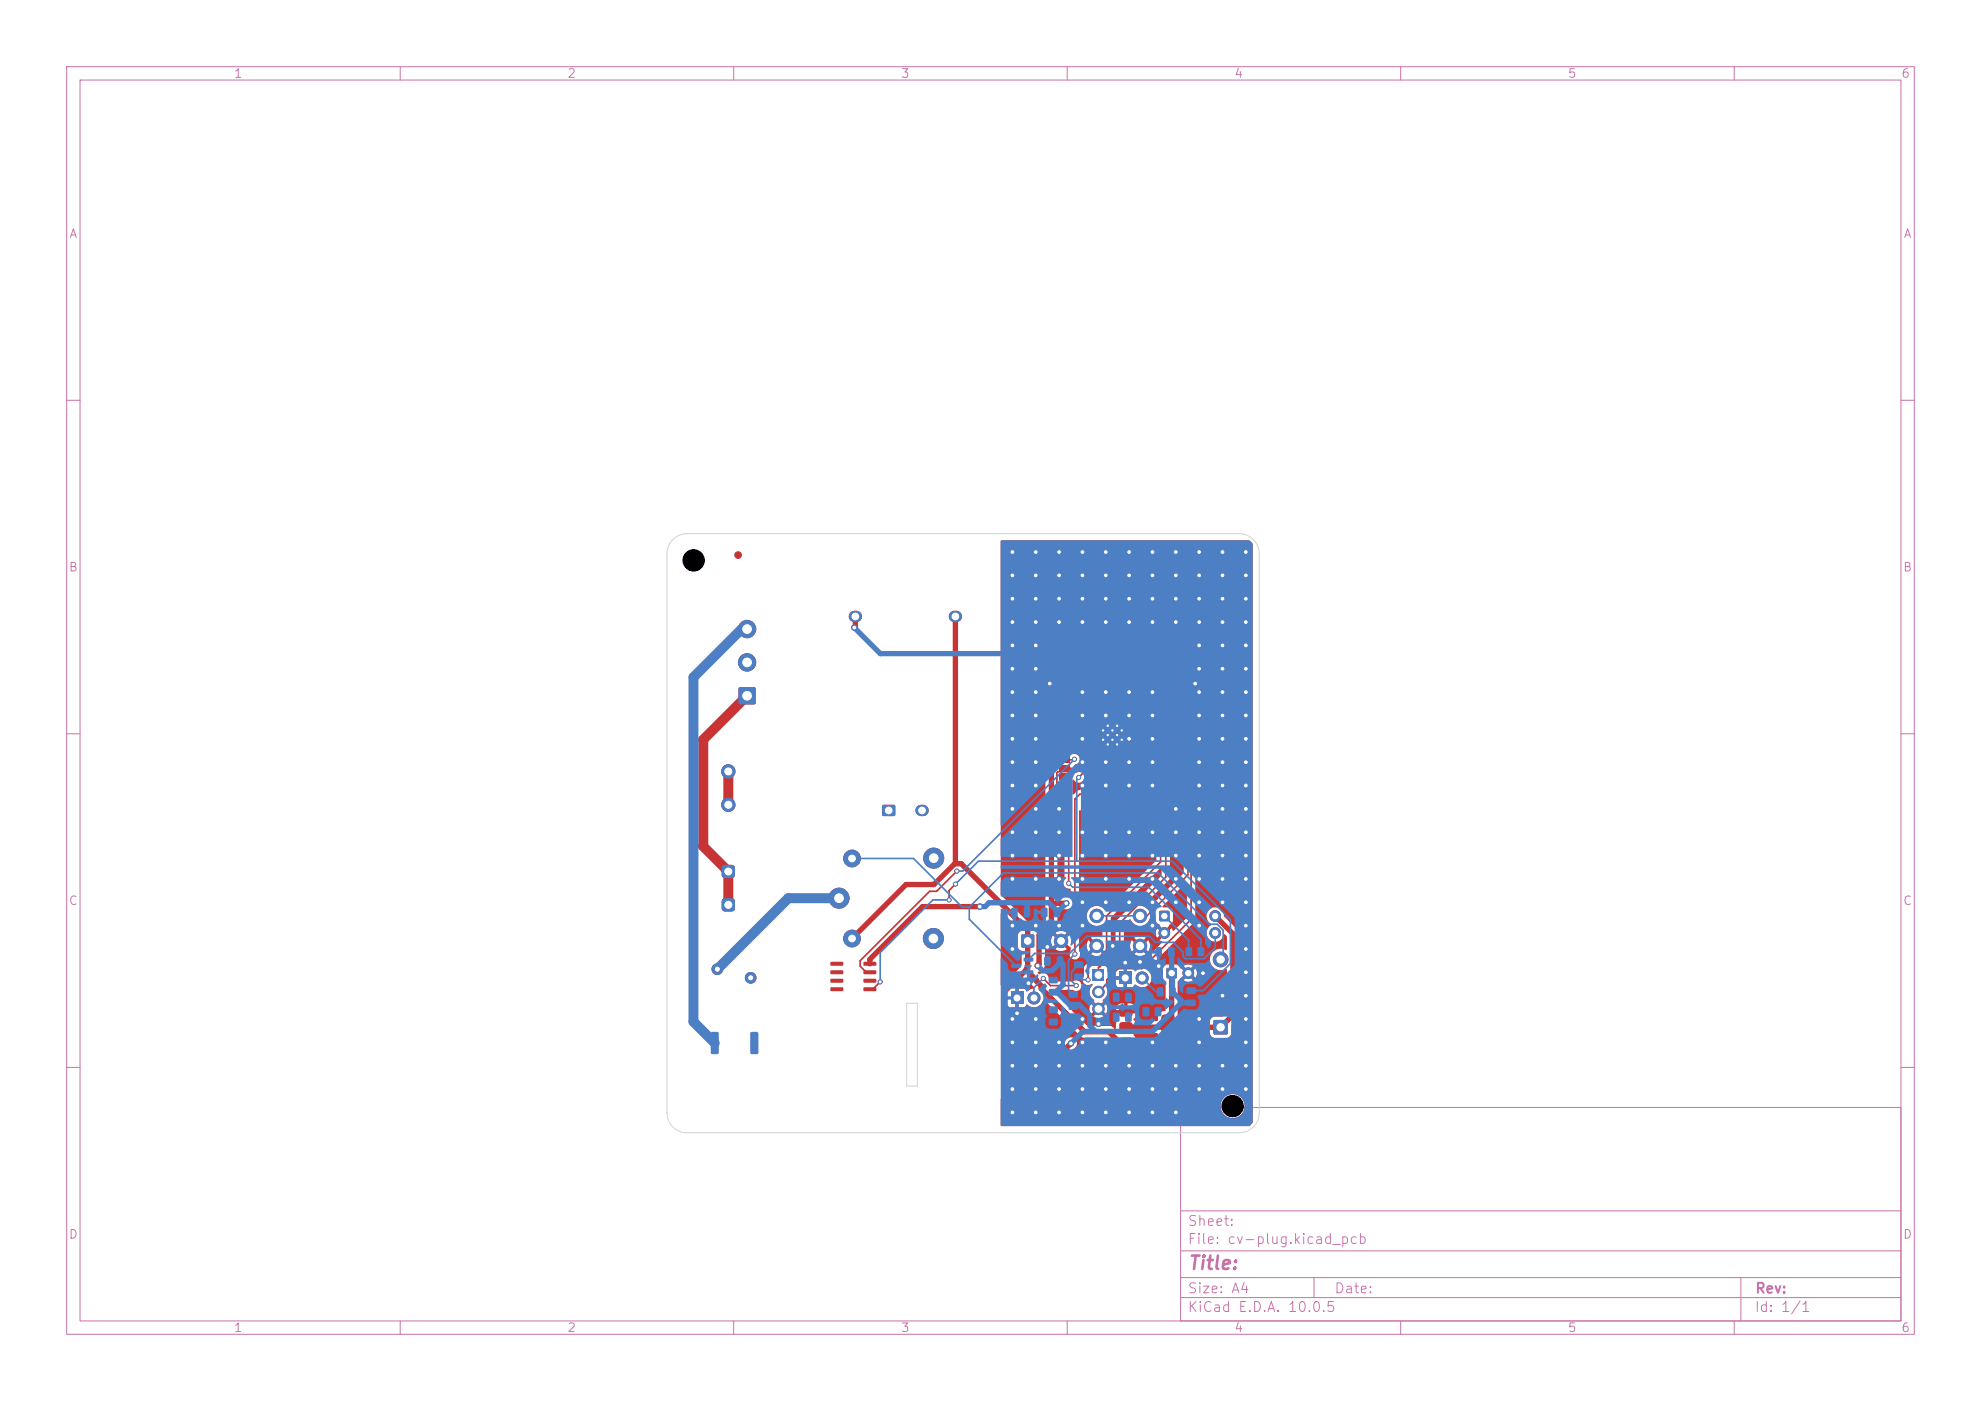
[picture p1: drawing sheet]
<svg xmlns="http://www.w3.org/2000/svg" width="297mm" height="210mm" viewBox="0 0 297 210" stroke-linecap="round" stroke-linejoin="round" font-family="sans-serif">
<defs><g id="words">
<text font-size="2" fill="#c872ab" x="178" y="190.8">Title:</text>
<g font-size="1.5" fill="#c872ab">
<text x="178" y="184.1">Sheet:</text>
<text x="178" y="186.8">File: cv-plug.kicad_pcb</text>
<text x="178" y="197">KiCad E.D.A. 10.0.5</text>
<text x="178" y="194.2">Size: A4</text>
<text x="200" y="194.2">Date:</text>
<text x="263" y="197">Id: 1/1</text>
<text x="263" y="194.2">Rev:</text>
</g>
<g font-size="1.3" fill="#c872ab">
<text x="35" y="12">1</text>
<text x="85" y="12">2</text>
<text x="135" y="12">3</text>
<text x="185" y="12">4</text>
<text x="235" y="12">5</text>
<text x="285" y="12">6</text>
<text x="10.3" y="36">A</text>
<text x="285.3" y="36">A</text>
<text x="10.2" y="86">B</text>
<text x="285.2" y="86">B</text>
<text x="10.2" y="136">C</text>
<text x="285.2" y="136">C</text>
<text x="10.2" y="186">D</text>
<text x="285.2" y="186">D</text>
<text x="35" y="200">1</text>
<text x="85" y="200">2</text>
<text x="135" y="200">3</text>
<text x="185" y="200">4</text>
<text x="235" y="200">5</text>
<text x="285" y="200">6</text>
</g>
</g></defs>
<g fill="none" stroke="#c872ab" stroke-width=".15">
<path d="M10 10h277v190h-277zM12 12h273v186h-273zM60 10v2M110 10v2M160 10v2M210 10v2M260 10v2M10 60h2M285 60h2M10 110h2M285 110h2M10 160h2"/>
<path d="M177 166h108v32h-108zM285 160h2M60 198v2M110 198v2M160 198v2M177 194.5h108M177 191.5h108M177 187.5h108M177 181.5h108M197 191.5v3M210 198v2M260 198v2"/>
<path d="M261 191.5v6.5"/>
</g>
<g fill="#c83434" stroke="#c83434" stroke-width=".15">
<circle cx="164.4" cy="137.3" r="1"/>
<circle cx="170.9" cy="137.3" r="1"/>
<circle cx="164.4" cy="141.8" r="1"/>
<circle cx="170.9" cy="141.8" r="1"/>
<circle cx="161" cy="165.2" r=".75"/>
</g>
<path d="M174.9 145.1h1.5v1.5h-1.5z" fill="#c83434"/>
<circle cx="178.2" cy="145.9" r=".8" fill="#c83434" stroke="#c83434" stroke-width=".15"/>
<path d="M132.3 120.7h1.9v1.6h-1.9z" fill="#c83434"/>
<path d="M128.1 92.4h.3M143.1 92.4h.3M138.1 121.5h.3" fill="none" stroke="#c83434" stroke-width="1.7"/>
<circle cx="178.1" cy="166.6" r=".5" fill="#c83434" stroke="#c83434" stroke-width=".15"/>
<path d="M182 153h2v2h-2z" fill="#c83434"/>
<g fill="#c83434" stroke="#c83434" stroke-width=".15">
<circle cx="183" cy="143.8" r="1.1"/>
<circle cx="107.5" cy="145.3" r=".8"/>
<circle cx="112.5" cy="146.6" r=".8"/>
</g>
<path d="M173.8 136.6h1.5v1.4h-1.5z" fill="#c83434"/>
<g fill="#c83434" stroke="#c83434" stroke-width=".15">
<circle cx="174.6" cy="139.9" r=".8"/>
<circle cx="182.2" cy="139.9" r=".8"/>
<circle cx="182.2" cy="137.3" r=".8"/>
</g>
<g fill="#c83434">
<path d="M167.9 151.1l.3-.2 1.4 .1 .2 .3-.1 1-.3 .1-1.4-.1-.2-.3z"/>
<path d="M167.9 153.4l.3-.2 1.4 .1 .2 .3-.1 1-.3 .1-1.4-.1-.2-.3z"/>
<path d="M174.2 152.2l.3-.1h1.1l.4 .2 .1 3.1-.3 .4-1.3 .1-.3-.3-.1-3z"/>
<path d="M167.9 155.7l.3-.2 1.4 .1 .2 .3-.1 1-.3 .1-1.4-.1-.2-.3z"/>
<path d="M153.2 140.1h1.8v1.9h-1.8z"/>
</g>
<circle cx="159.1" cy="141" r="1" fill="#c83434" stroke="#c83434" stroke-width=".15"/>
<path d="M163.8 145.3h1.7v1.7h-1.7z" fill="#c83434"/>
<g fill="#c83434" stroke="#c83434" stroke-width=".15">
<circle cx="164.7" cy="148.7" r=".85"/>
<circle cx="164.7" cy="151.2" r=".85"/>
</g>
<g fill="#c83434">
<path d="M124.5 144.2h1.8l.1 .5-.1 .1h-1.7l-.1-.2z"/>
<path d="M124.5 145.5h1.8l.1 .4-.1 .1h-1.7l-.1-.1z"/>
<path d="M124.5 146.8l1.8-.1 .1 .5-.1 .1h-1.7l-.1-.1z"/>
<path d="M124.5 148h1.8l.1 .5-.1 .1h-1.7l-.1-.2z"/>
<path d="M129.5 148h1.8l.1 .5-.2 .1h-1.7l-.1-.2z"/>
<path d="M129.5 146.8l1.8-.1 .1 .5-.2 .1h-1.7l-.1-.1z"/>
<path d="M129.5 145.5h1.8l.1 .4-.2 .1h-1.7l-.1-.1z"/>
<path d="M129.5 144.2h1.8l.1 .5-.2 .1h-1.7l-.1-.2z"/>
<path d="M158.8 102h1.5v.9h-1.5z"/>
<path d="M158.8 103.3h1.5v.9h-1.5z"/>
<path d="M158.8 104.6h1.5v.9h-1.5z"/>
<path d="M158.8 105.8h1.5v.9h-1.5z"/>
<path d="M158.8 107.1h1.5v.9h-1.5z"/>
<path d="M158.8 108.4h1.5v.9h-1.5z"/>
<path d="M158.8 109.6h1.5v.9h-1.5z"/>
<path d="M158.8 110.9h1.5v.9h-1.5z"/>
<path d="M158.8 112.2h1.5v.9h-1.5z"/>
<path d="M158.8 113.5h1.5v.9h-1.5z"/>
<path d="M158.8 114.7h1.5v.9h-1.5z"/>
<path d="M158.8 116h1.5v.9h-1.5z"/>
<path d="M158.8 117.3h1.5v.9h-1.5z"/>
<path d="M158.8 118.5h1.5v.9h-1.5z"/>
<path d="M162.1 119.5h.9v1.5h-.9z"/>
<path d="M163.4 119.5h.9v1.5h-.9z"/>
<path d="M164.7 119.5h.9v1.5h-.9z"/>
<path d="M165.9 119.5h.9v1.5h-.9z"/>
<path d="M167.2 119.5h.9v1.5h-.9z"/>
<path d="M168.5 119.5h.9v1.5h-.9z"/>
<path d="M169.7 119.5h.9v1.5h-.9z"/>
<path d="M171 119.5h.9v1.5h-.9z"/>
<path d="M172.3 119.5h.9v1.5h-.9z"/>
<path d="M173.5 119.5h.9v1.5h-.9z"/>
<path d="M176.3 118.5h1.5v.9h-1.5z"/>
<path d="M176.3 117.3h1.5v.9h-1.5z"/>
<path d="M176.3 116h1.5v.9h-1.5z"/>
<path d="M176.3 114.7h1.5v.9h-1.5z"/>
<path d="M176.3 113.5h1.5v.9h-1.5z"/>
<path d="M176.3 112.2h1.5v.9h-1.5z"/>
<path d="M176.3 110.9h1.5v.9h-1.5z"/>
<path d="M176.3 109.6h1.5v.9h-1.5z"/>
<path d="M176.3 108.4h1.5v.9h-1.5z"/>
<path d="M176.3 107.1h1.5v.9h-1.5z"/>
<path d="M176.3 105.8h1.5v.9h-1.5z"/>
<path d="M176.3 104.6h1.5v.9h-1.5z"/>
<path d="M176.3 103.3h1.5v.9h-1.5z"/>
<path d="M176.3 102h1.5v.9h-1.5z"/>
<path d="M164.9 108.3h.9v.9h-.9z"/>
</g>
<circle cx="165.4" cy="109.5" r=".3" fill="#c83434" stroke="#c83434" stroke-width=".15"/>
<path d="M164.9 109.7h.9v.9h-.9z" fill="#c83434"/>
<circle cx="165.4" cy="110.9" r=".3" fill="#c83434" stroke="#c83434" stroke-width=".15"/>
<path d="M164.9 111.1h.9v.9h-.9z" fill="#c83434"/>
<g fill="#c83434" stroke="#c83434" stroke-width=".15">
<circle cx="166.1" cy="108.8" r=".3"/>
<circle cx="166.1" cy="110.2" r=".3"/>
<circle cx="166.1" cy="111.6" r=".3"/>
</g>
<path d="M166.3 108.3h.9v.9h-.9z" fill="#c83434"/>
<circle cx="166.8" cy="109.5" r=".3" fill="#c83434" stroke="#c83434" stroke-width=".15"/>
<path d="M166.3 109.7h.9v.9h-.9z" fill="#c83434"/>
<circle cx="166.8" cy="110.9" r=".3" fill="#c83434" stroke="#c83434" stroke-width=".15"/>
<path d="M166.3 111.1h.9v.9h-.9z" fill="#c83434"/>
<g fill="#c83434" stroke="#c83434" stroke-width=".15">
<circle cx="167.5" cy="108.8" r=".3"/>
<circle cx="167.5" cy="110.2" r=".3"/>
<circle cx="167.5" cy="111.6" r=".3"/>
</g>
<path d="M167.7 108.3h.9v.9h-.9z" fill="#c83434"/>
<circle cx="168.2" cy="109.5" r=".3" fill="#c83434" stroke="#c83434" stroke-width=".15"/>
<path d="M167.7 109.7h.9v.9h-.9z" fill="#c83434"/>
<circle cx="168.2" cy="110.9" r=".3" fill="#c83434" stroke="#c83434" stroke-width=".15"/>
<path d="M167.7 111.1h.9v.9h-.9z" fill="#c83434"/>
<g fill="#c83434" stroke="#c83434" stroke-width=".15">
<circle cx="125.8" cy="134.6" r="1.5"/>
<circle cx="127.7" cy="140.7" r="1.25"/>
<circle cx="139.9" cy="140.7" r="1.5"/>
<circle cx="140" cy="128.6" r="1.5"/>
<circle cx="127.7" cy="128.7" r="1.25"/>
</g>
<path d="M167.8 145.7h1.8v1.8h-1.8z" fill="#c83434"/>
<circle cx="171.2" cy="146.6" r=".9" fill="#c83434" stroke="#c83434" stroke-width=".15"/>
<path d="M110.8 103.1h2.4v2.4h-2.4z" fill="#c83434"/>
<g fill="#c83434" stroke="#c83434" stroke-width=".15">
<circle cx="112" cy="99.3" r="1.3"/>
<circle cx="112" cy="94.3" r="1.3"/>
</g>
<path d="M151.6 148.7h1.8v1.8h-1.8z" fill="#c83434"/>
<g fill="#c83434" stroke="#c83434" stroke-width=".15">
<circle cx="155" cy="149.6" r=".9"/>
<circle cx="157" cy="165.2" r=".75"/>
</g>
<g fill="#c83434">
<path d="M108.3 134.8l.4-.2h1.1l.2 .2 .2 .3v1.1l-.2 .3-.3 .1h-1.1l-.3-.1-.1-.4v-1.1z"/>
<path d="M108.3 129.8l.4-.2h1.1l.2 .2 .2 .3v1.1l-.2 .3-.3 .1h-1.1l-.3-.1-.1-.4v-1.1z"/>
</g>
<g fill="#c83434" stroke="#c83434" stroke-width=".15">
<circle cx="109.2" cy="120.6" r="1"/>
<circle cx="109.2" cy="115.6" r="1"/>
<circle cx="110.7" cy="83.2" r=".5"/>
<circle cx="153" cy="165.2" r=".75"/>
<circle cx="179.8" cy="117.7" r=".4"/>
<circle cx="155.3" cy="114.2" r=".4"/>
<circle cx="186.8" cy="96.8" r=".4"/>
<circle cx="162.3" cy="124.8" r=".4"/>
<circle cx="186.8" cy="152.8" r=".4"/>
<circle cx="176.3" cy="135.3" r=".4"/>
<circle cx="172.8" cy="135.3" r=".4"/>
<circle cx="158.8" cy="131.8" r=".4"/>
<circle cx="172.8" cy="93.3" r=".4"/>
<circle cx="151.8" cy="82.8" r=".4"/>
<circle cx="186.8" cy="121.2" r=".4"/>
<circle cx="158.8" cy="163.3" r=".4"/>
<circle cx="172.8" cy="89.8" r=".4"/>
<circle cx="179.8" cy="89.8" r=".4"/>
<circle cx="162.3" cy="107.2" r=".4"/>
<circle cx="183.3" cy="121.2" r=".4"/>
<circle cx="128.1" cy="94.1" r=".4"/>
<circle cx="165.8" cy="107.2" r=".4"/>
<circle cx="165.8" cy="117.7" r=".4"/>
<circle cx="173.7" cy="144.8" r=".4"/>
<circle cx="155.3" cy="152.8" r=".4"/>
<circle cx="165.8" cy="128.2" r=".4"/>
<circle cx="186.8" cy="135.3" r=".4"/>
<circle cx="162.3" cy="156.3" r=".4"/>
<circle cx="165.8" cy="131.8" r=".4"/>
<circle cx="179.8" cy="86.3" r=".4"/>
<circle cx="179.8" cy="96.8" r=".4"/>
<circle cx="165.8" cy="156.3" r=".4"/>
<circle cx="169.3" cy="110.8" r=".4"/>
<circle cx="155.3" cy="128.2" r=".4"/>
<circle cx="183.3" cy="149.2" r=".4"/>
<circle cx="168.7" cy="144.3" r=".4"/>
<circle cx="155.3" cy="163.3" r=".4"/>
<circle cx="183.3" cy="82.8" r=".4"/>
<circle cx="162.3" cy="135.3" r=".4"/>
<circle cx="165.8" cy="135.3" r=".4"/>
<circle cx="169.3" cy="117.7" r=".4"/>
<circle cx="183.3" cy="114.2" r=".4"/>
<circle cx="186.8" cy="89.8" r=".4"/>
<circle cx="169.3" cy="128.2" r=".4"/>
<circle cx="155.3" cy="107.2" r=".4"/>
<circle cx="151.8" cy="86.3" r=".4"/>
<circle cx="179.8" cy="159.8" r=".4"/>
<circle cx="158.8" cy="166.7" r=".4"/>
<circle cx="169.3" cy="159.8" r=".4"/>
<circle cx="172.8" cy="107.2" r=".4"/>
<circle cx="162.3" cy="114.2" r=".4"/>
<circle cx="158.8" cy="128.2" r=".4"/>
<circle cx="155.3" cy="131.8" r=".4"/>
<circle cx="172.8" cy="117.7" r=".4"/>
<circle cx="176.3" cy="124.8" r=".4"/>
<circle cx="172.8" cy="163.3" r=".4"/>
<circle cx="162.3" cy="89.8" r=".4"/>
<circle cx="172.8" cy="128.2" r=".4"/>
<circle cx="179.2" cy="102.5" r=".4"/>
<circle cx="169.3" cy="114.2" r=".4"/>
<circle cx="179.8" cy="107.2" r=".4"/>
<circle cx="169.3" cy="163.3" r=".4"/>
<circle cx="169.3" cy="103.8" r=".4"/>
<circle cx="155.3" cy="103.8" r=".4"/>
<circle cx="186.8" cy="93.3" r=".4"/>
<circle cx="186.8" cy="124.8" r=".4"/>
<circle cx="151.8" cy="131.8" r=".4"/>
<circle cx="164.7" cy="153.5" r=".4"/>
<circle cx="151.8" cy="117.7" r=".4"/>
<circle cx="179.8" cy="121.2" r=".4"/>
<circle cx="155.3" cy="159.8" r=".4"/>
<circle cx="151.8" cy="138.8" r=".4"/>
<circle cx="157.4" cy="102.5" r=".4"/>
<circle cx="162.3" cy="86.3" r=".4"/>
<circle cx="151.8" cy="100.2" r=".4"/>
<circle cx="186.8" cy="149.2" r=".4"/>
<circle cx="172.8" cy="131.8" r=".4"/>
<circle cx="158.8" cy="82.8" r=".4"/>
<circle cx="186.8" cy="138.8" r=".4"/>
<circle cx="169.3" cy="93.3" r=".4"/>
<circle cx="176.3" cy="163.3" r=".4"/>
<circle cx="165.8" cy="159.8" r=".4"/>
<circle cx="151.8" cy="96.8" r=".4"/>
<circle cx="172.8" cy="124.8" r=".4"/>
<circle cx="172.8" cy="159.8" r=".4"/>
<circle cx="179.8" cy="135.3" r=".4"/>
<circle cx="151.8" cy="110.8" r=".4"/>
<circle cx="179.8" cy="103.8" r=".4"/>
<circle cx="176.3" cy="131.8" r=".4"/>
<circle cx="155.3" cy="100.2" r=".4"/>
<circle cx="186.8" cy="110.8" r=".4"/>
<circle cx="165.8" cy="103.8" r=".4"/>
<circle cx="169.3" cy="124.8" r=".4"/>
<circle cx="155.3" cy="110.8" r=".4"/>
<circle cx="179.8" cy="156.3" r=".4"/>
<circle cx="172.8" cy="103.8" r=".4"/>
<circle cx="165.8" cy="163.3" r=".4"/>
<circle cx="179.8" cy="110.8" r=".4"/>
<circle cx="172.8" cy="86.3" r=".4"/>
<circle cx="186.8" cy="86.3" r=".4"/>
<circle cx="179.8" cy="131.8" r=".4"/>
<circle cx="155.3" cy="121.2" r=".4"/>
<circle cx="158.8" cy="159.8" r=".4"/>
<circle cx="151.8" cy="89.8" r=".4"/>
<circle cx="151.8" cy="142.3" r=".4"/>
<circle cx="158.8" cy="86.3" r=".4"/>
<circle cx="162.3" cy="82.8" r=".4"/>
<circle cx="176.3" cy="93.3" r=".4"/>
<circle cx="162.3" cy="159.8" r=".4"/>
<circle cx="183.3" cy="163.3" r=".4"/>
<circle cx="183.3" cy="135.3" r=".4"/>
<circle cx="183.3" cy="86.3" r=".4"/>
<circle cx="172.8" cy="166.7" r=".4"/>
<circle cx="186.8" cy="156.3" r=".4"/>
<circle cx="186.8" cy="117.7" r=".4"/>
<circle cx="165.8" cy="86.3" r=".4"/>
<circle cx="152.5" cy="151.9" r=".4"/>
<circle cx="165.8" cy="124.8" r=".4"/>
<circle cx="155.3" cy="124.8" r=".4"/>
<circle cx="179.8" cy="93.3" r=".4"/>
<circle cx="169.3" cy="86.3" r=".4"/>
<circle cx="151.8" cy="114.2" r=".4"/>
<circle cx="183.3" cy="124.8" r=".4"/>
<circle cx="165.8" cy="93.3" r=".4"/>
<circle cx="176.3" cy="166.7" r=".4"/>
<circle cx="179.8" cy="82.8" r=".4"/>
<circle cx="179.8" cy="152.8" r=".4"/>
<circle cx="170.9" cy="144.2" r=".4"/>
<circle cx="155.3" cy="86.3" r=".4"/>
<circle cx="186.8" cy="82.8" r=".4"/>
<circle cx="186.8" cy="114.2" r=".4"/>
<circle cx="179.8" cy="163.3" r=".4"/>
<circle cx="151.8" cy="121.2" r=".4"/>
<circle cx="162.3" cy="128.2" r=".4"/>
<circle cx="151.8" cy="107.2" r=".4"/>
<circle cx="186.8" cy="145.8" r=".4"/>
<circle cx="186.8" cy="131.8" r=".4"/>
<circle cx="162.3" cy="117.7" r=".4"/>
<circle cx="151.8" cy="159.8" r=".4"/>
<circle cx="157" cy="141.9" r=".4"/>
<circle cx="151.8" cy="124.8" r=".4"/>
<circle cx="162.3" cy="166.7" r=".4"/>
<circle cx="176.3" cy="82.8" r=".4"/>
<circle cx="151.8" cy="152.8" r=".4"/>
<circle cx="186.8" cy="142.3" r=".4"/>
<circle cx="162.3" cy="163.3" r=".4"/>
<circle cx="176.3" cy="86.3" r=".4"/>
<circle cx="165.8" cy="114.2" r=".4"/>
<circle cx="172.8" cy="82.8" r=".4"/>
<circle cx="183.3" cy="93.3" r=".4"/>
<circle cx="151.8" cy="103.8" r=".4"/>
<circle cx="169.3" cy="166.7" r=".4"/>
<circle cx="183.3" cy="128.2" r=".4"/>
<circle cx="151.8" cy="163.3" r=".4"/>
<circle cx="186.8" cy="107.2" r=".4"/>
<circle cx="158.8" cy="121.2" r=".4"/>
<circle cx="169.3" cy="82.8" r=".4"/>
<circle cx="162.3" cy="152.8" r=".4"/>
<circle cx="158.8" cy="89.8" r=".4"/>
<circle cx="169.3" cy="89.8" r=".4"/>
<circle cx="179.8" cy="124.8" r=".4"/>
<circle cx="186.8" cy="159.8" r=".4"/>
<circle cx="180.4" cy="145.9" r=".4"/>
<circle cx="155.3" cy="96.8" r=".4"/>
<circle cx="155.3" cy="117.7" r=".4"/>
<circle cx="172.8" cy="110.8" r=".4"/>
<circle cx="179.8" cy="114.2" r=".4"/>
<circle cx="183.3" cy="131.8" r=".4"/>
<circle cx="158.8" cy="93.3" r=".4"/>
<circle cx="176.3" cy="89.8" r=".4"/>
<circle cx="183.3" cy="100.2" r=".4"/>
<circle cx="176.3" cy="121.2" r=".4"/>
<circle cx="176.3" cy="128.2" r=".4"/>
<circle cx="179.8" cy="138.8" r=".4"/>
<circle cx="151.8" cy="93.3" r=".4"/>
<circle cx="183.3" cy="117.7" r=".4"/>
<circle cx="172.8" cy="156.3" r=".4"/>
<circle cx="169.3" cy="131.8" r=".4"/>
<circle cx="155.3" cy="89.8" r=".4"/>
<circle cx="162.3" cy="93.3" r=".4"/>
<circle cx="151.8" cy="166.7" r=".4"/>
<circle cx="158.8" cy="124.8" r=".4"/>
<circle cx="186.8" cy="103.8" r=".4"/>
<circle cx="158.8" cy="156.3" r=".4"/>
<circle cx="166.8" cy="141.8" r=".4"/>
<circle cx="186.8" cy="128.2" r=".4"/>
<circle cx="172.8" cy="114.2" r=".4"/>
<circle cx="183.3" cy="159.8" r=".4"/>
<circle cx="183.3" cy="103.8" r=".4"/>
<circle cx="155.3" cy="156.3" r=".4"/>
<circle cx="179.8" cy="100.2" r=".4"/>
<circle cx="155.3" cy="93.3" r=".4"/>
<circle cx="151.8" cy="156.3" r=".4"/>
<circle cx="176.3" cy="159.8" r=".4"/>
<circle cx="162.3" cy="110.8" r=".4"/>
<circle cx="151.8" cy="128.2" r=".4"/>
<circle cx="154.2" cy="147.4" r=".4"/>
<circle cx="165.8" cy="89.8" r=".4"/>
<circle cx="172.8" cy="138.8" r=".4"/>
<circle cx="165.8" cy="82.8" r=".4"/>
<circle cx="183.3" cy="110.8" r=".4"/>
<circle cx="169.3" cy="135.3" r=".4"/>
<circle cx="169.3" cy="107.2" r=".4"/>
<circle cx="162.3" cy="131.8" r=".4"/>
<circle cx="162.3" cy="138.8" r=".4"/>
<circle cx="155.3" cy="166.7" r=".4"/>
<circle cx="186.8" cy="100.2" r=".4"/>
<circle cx="158.8" cy="138.8" r=".4"/>
<circle cx="155.3" cy="138.8" r=".4"/>
<circle cx="183.3" cy="96.8" r=".4"/>
<circle cx="179.8" cy="128.2" r=".4"/>
<circle cx="183.3" cy="89.8" r=".4"/>
<circle cx="155.3" cy="82.8" r=".4"/>
<circle cx="183.3" cy="107.2" r=".4"/>
<circle cx="165.8" cy="166.7" r=".4"/>
<circle cx="162.3" cy="103.8" r=".4"/>
<circle cx="186.8" cy="163.3" r=".4"/>
<circle cx="160.6" cy="156.4" r=".4"/>
<circle cx="159.9" cy="135.4" r=".4"/>
<circle cx="155.6" cy="144.8" r=".4"/>
<circle cx="146.9" cy="135.9" r=".4"/>
<circle cx="161.7" cy="116.5" r=".3"/>
<circle cx="143.3" cy="132.5" r=".3"/>
<circle cx="142.3" cy="134.9" r=".3"/>
<circle cx="132" cy="147.2" r=".3"/>
<circle cx="161.2" cy="143" r=".3"/>
<circle cx="161.1" cy="113.8" r=".3"/>
<circle cx="143.5" cy="130.6" r=".3"/>
<circle cx="160.2" cy="132.4" r=".3"/>
<circle cx="163.1" cy="146.9" r=".3"/>
<circle cx="161.4" cy="147.7" r=".3"/>
<circle cx="156.4" cy="146.7" r=".3"/>
</g>
<path d="M159.5 110.1h1.1v.6l2.5 2.5v1.9l-1.4 1.4M159.5 115.2h1.1v.6l-.2-.1h-1.8l-.1 .2v3.7l1.7 1.7v11.1M159.5 108.8h2l2.1 2.1v6.8l-1.4 1.4h-.3l-.7 .7v23.2M161.1 113.8l-.1 .1h-1.5M177 119h1.1v12.1l-6.2 6.2h-1M177 106.3h-1l-1.2 1.2v24l-6.9 6.9v3.5l-3.1 3.1h-.1v1.2M177 107.6h1.1l.5 .4v29.8l-7.4 7.4h-3.6l-1.7 1.7v.5l-1.2 1.3M143.3 132.5l-1 1v1.4M143.5 130.6l-3.1 3h-1l-10.4 10.4v.8l.9 .9h.5M174 120.2v9l-8.1 8.1v5.1l-2.8 2.8v1.7M132 147.2l-1.1 1.1h-.5M156.4 146.7l1.1 1h3.9" fill="none" stroke="#c83434" stroke-width=".25"/>
<path d="M128.2 92.4v1.6l-.1 .1M143.2 92.4v37.1M159.5 103.7h-1.4l-.5 .5v34.1l-1.8 1.9v4.3l-.2 .3M146.9 135.9h-8.6l-7.9 7.9v.7M157.6 135.4h2.3M182.2 137.3l2.6 2.7v12.1l-1.8 1.9h-2.8l-3.4 3.4h-6.9l-1.1-1.1h-.9l-1.7-1.6h-3.6l-6.5-6.5v-.4l-2.2-2.4M127.7 140.7l8.1-8.1h4.2l3.1-3.1h1l10 9.9v5.7l-.2 .3M153.9 145.4l-3.3 3.2v15.1l1.5 1.5h.9M160.6 156.4l-3.6 3.5v5.3M168.8 154h6.3M175.7 145.9v7.1l-1 1" fill="none" stroke="#c83434" stroke-width=".8"/>
<path d="M109.2 115.6v5M112 104.3l-6.6 6.6v16l3.8 3.7v5" fill="none" stroke="#c83434" stroke-width="1.5"/>
<g fill="#c83434">
<path d="M150.1 81.1l37.1-.1 .6 .5v86.8l-.6 .5h-37l-.2-.1v-2.2h27a1.1 1.1 0 0 0 1.6 1.1 1.1 1.1 0 0 0 .2-1.9h4.2v.2a1.8 1.8 0 0 0 2.7 1.4 1.8 1.8 0 0 0 0-3 1.8 1.8 0 0 0-2.7 1.4h-4.3a1.1 1.1 0 0 0-1.7 .8h-27l.1-1.9h.1l1.3 1.3 .6 .2a1.28 1.28 0 0 0 1.4 .2 1.28 1.28 0 0 0 .8-1.2h1.5v.2a1.25 1.25 0 0 0 1.9 .9l2.7 .1a1.24 1.24 0 0 0 1.3-.1l-.7-.6-.7 .6h-2.6l.5-.5 .1-.6h1.5l.2 .8 .7-.7h.7l.7 .7a1.24 1.24 0 0 0 0-1.4l-.7 .7h-.7l-.7-.7-.2 .6h-1.5l-.4-.8v-.1h2.4l.7 .6 .7-.7a1.24 1.24 0 0 0-1.4 .1h-2.4v-3.9l3.4-3.3a.9 .9 0 0 0-.1-1.2 .9 .9 0 0 0-1.2-.1l-3.8 3.8-.1 .3v4.5l-.3 .8h-1.5a1.28 1.28 0 0 0-2-1l-.8-.8v-12.2l.1-.1h.6v-1h.5v1h.8l.5-.4a1.52 1.52 0 0 0 2.5-.7l5.7 5.6 .3 .1h3.4l1.8 1.8 .4 .1h.7l.9 .8h7.4l.3-.2 3.2-3.2h.8a.95 .95 0 0 0 .7 .7h1.8l.4-.2 .3-.4v-1.4l.9-.9 .2-.5v-12.3l-.2-.5-2-2a1.32 1.32 0 0 0-2-1.2 1.32 1.32 0 0 0 .2 2.3l-.1 .2a1.33 1.33 0 0 0-.1 2.2 1.33 1.33 0 0 0 2.1-.9l.3 .4v2a1.63 1.63 0 0 0-2.5 1.4 1.63 1.63 0 0 0 2.4 1.4l.1 .1v6.4l-.6 .7h-1.2a1.08 1.08 0 0 0-.8 .7h-1.2l-.3 .1-3.3 3.3h-.4l-.1-.1a1.27 1.27 0 0 0 .6-1v-8.2l.4-.6 .8-.7v.2l.3 .2-.7 .7a1.29 1.29 0 0 0 1.5 0l-.7-.7 .3-.2 .1-.2 .7 .7a1.29 1.29 0 0 0-.1-1.5l-.6 .7-.1-.2-.3-.1 .6-.7a1.29 1.29 0 0 0-1.4 0l.7 .7-.3 .1v.2l-.9-.7a.75 .75 0 0 0-.6-.5h-1.3l-.4 .1-.2 .5v1.4l.4 .6v4.2l-.2 .2a1.06 1.06 0 0 0-1 1.3l-.1 .2h-3.3l-.3-.3a1 1 0 0 0 .4-.9h-3v.4l.4 .5-.4 .5-.1 1-.9-.5-3.3-.1-5.2-5.2 .1-.1h2.9a.82 .82 0 0 0 1.1-.1 .82 .82 0 0 0 0-1.1 .82 .82 0 0 0-1.1-.1h-3l-.6-.6a.82 .82 0 0 0-1.4-.4l-.2-.4 .5-.2 .5-.5 .1-.4v-4l1.7-1.9 .1-.3 .1-2.1h1.3l.5-.2 .1 .1v3.9v.1h-.2l-.7 .7-.4-.3 .7-.8a1.48 1.48 0 0 0-1.7 0l.7 .8-.3 .3-.7-.7-.1 .1a1.49 1.49 0 0 0 .1 1.6l.7-.7 .3 .3-.7 .8h.1a1.49 1.49 0 0 0 1.6 0l-.7-.8 .4-.3 .7 .7h.2v.6a.81 .81 0 0 0 .1 1.1 .81 .81 0 0 0 1.1 0 .81 .81 0 0 0 .1-1.1v-20.9v-.1h.5v-1.2h.5v1.2h10.5l.1 7.5-7.7 7.5a1.52 1.52 0 0 0-2-.5 1.52 1.52 0 0 0-.6 2.1 1.52 1.52 0 0 0 2.1 .5l.1 .1-.1 1.8a1.68 1.68 0 0 0-1.7 .1l.7 .7-.3 .3-.7-.7-.1 .1a1.49 1.49 0 0 0 .1 1.7l.7-.7 .3 .3-.7 .7 .5 .3v.1l-1.4 1.5-.1 1.5a.84 .84 0 0 0 .1 1.1 .84 .84 0 0 0 1.1 0l.1 .1a1.49 1.49 0 0 0 .3 2.4l-.2 .1 .7 .7-.4 .3-.7-.6a1.34 1.34 0 0 0 .1 1.5l.6-.6 .4 .3-.6 .7a1.34 1.34 0 0 0 1.5 0l-.7-.7 .4-.3 .6 .6 .2-.8h1.3v.2h3v-.2a.96 .96 0 0 0-1.3-.8v1h-.5v-1h-.4a.87 .87 0 0 0-.8 .8h-1.3l-.2-.7-.6 .6-.4-.3 .7-.7-.2-.1 .1-.1a1.54 1.54 0 0 0 .6-1.7l.5-.5 .1-.6 .8-.8h.9v.5h-1v.8l.3 .3 .8 .1v-1h.5v1h.8l.5-.4a1.43 1.43 0 0 0 2.1-.1 1.43 1.43 0 0 0-.3-2.1l7.1-7.2 .1-.3v-29.9l-.1-.4-.8-.7v-4.2h-2.5v2.9l-1.6 1.7v11.6l-.2 .1h-.7h-9.9v-.2l.7-.7 .1-.4v-7l-2.3-2.4-1.1-.2v-5.4h-2.5l-.3 .1a1.49 1.49 0 0 0-1.1 .8l-.2 .5v33.8l-1.6 1.6h-.1l-.2-.6-4.8-4.8v-32.1h8.3v.2h2.5v-.2h15v.2h2.5v-.2l-.2-.3-.3-.2h-.5v.7h-.5v-.7l-.8 .1-.2 .4h-15l-.2-.3-.3-.2h-.5v.7h-.5v-.7l-.8 .1-.2 .4h-8.3z"/>
<path d="M170 155l.2-.1h3.4a1.22 1.22 0 0 0 .4 1.3l.2 .1v.2h-3.8l-.1-.1v-.8l-.4-.4z"/>
<path d="M153.8 146.7h.1l.6 .6 .6 .8-.6 .2-.5 .3-.5-.4h-.8v1h-.5v-.9z"/>
<path d="M150.1 136.9h.1l2.7 2.7-.3 .5v1.7a1.13 1.13 0 0 0 .6 .8v2.1l-3.1 3-.1-.1z"/>
<path d="M168.5 138.6l1-.8a1.64 1.64 0 0 0 1.5 1 1.74 1.74 0 0 0 1.4-1.1l.8-.7 .1 .9a.94 .94 0 0 0 .6 .8l-.1 .1 .7 .7-.3 .1v.2l-.7-.7a1.28 1.28 0 0 0 0 1.5l.7-.7v.2l.3 .2-.7 .6 .4 .2v.2l-3.2 3.2-3.6 .1-1.1 1.1h-.2l-.2-.9 2.5-2.5 .1-.6h.9l.1 .4 .2 .6 .7-.7 .3 .3-.7 .7a1.48 1.48 0 0 0 1.8 0l-.7-.7 .3-.3 .7 .7a1.48 1.48 0 0 0 0-1.8l-.7 .7-.3-.3 .7-.7a1.48 1.48 0 0 0-1.8 0l.7 .7-.3 .3-.7-.7-.3 .8h-.9z"/>
<path d="M166.6 137.5l7.3-7.4 .2 .1v1.1l-6.8 6.8-.1 3.5-.5 .6-.2-.1z"/>
<path d="M177.7 132.4h.2v.1v5.1l-1.9 1.9h-.2l-.2-.4-.6 .7-.1-.2-.3-.1 .7-.7v-.1a1.01 1.01 0 0 0 .6-.8v-1.2a.74 .74 0 0 0-.7-.7h-.8l-.1-.1z"/>
<path d="M175.4 107.7l.2-.2 .2 .1v.6v11.3l.1 .3 .3 .1h1.2l.1 .2v10.7l-5.5 5.4-.6-.3v-.2l3.9-3.8 .1-.4z"/>
<path d="M158.6 120.8l.1-.1 .9 .9v10.3a.88 .88 0 0 0 0 1 .88 .88 0 0 0 .9 .3v1.4l-.6-.1-1.4-.1z"/>
<path d="M160.8 116.9l.1-.1a.85 .85 0 0 0 .9 .5 .85 .85 0 0 0 .8-.7l.2-.2h.1v1l-.9 1-.5 .2-.6 .5-.1-.1z"/>
<path d="M160.8 111.9h.2l1.5 1.6v1.4l-.9 .8-.3 .1-.1-.1-.1-1a.86 .86 0 0 0 .8-1 .86 .86 0 0 0-1.1-.7z"/>
<path d="M161.1 109.5h.2l1.6 1.6v.9l-.1-.1-1.5-1.4z"/>
</g>
<g fill="#4d7fc4" stroke="#4d7fc4" stroke-width=".15">
<circle cx="164.4" cy="137.3" r="1"/>
<circle cx="170.9" cy="137.3" r="1"/>
<circle cx="164.4" cy="141.8" r="1"/>
<circle cx="170.9" cy="141.8" r="1"/>
</g>
<path d="M174.9 145.1h1.5v1.5h-1.5z" fill="#4d7fc4"/>
<circle cx="178.2" cy="145.9" r=".8" fill="#4d7fc4" stroke="#4d7fc4" stroke-width=".15"/>
<path d="M132.3 120.7h1.9v1.6h-1.9z" fill="#4d7fc4"/>
<path d="M128.1 92.4h.3M143.1 92.4h.3M138.1 121.5h.3" fill="none" stroke="#4d7fc4" stroke-width="1.7"/>
<path d="M182 153h2v2h-2z" fill="#4d7fc4"/>
<g fill="#4d7fc4" stroke="#4d7fc4" stroke-width=".15">
<circle cx="183" cy="143.8" r="1.1"/>
<circle cx="107.5" cy="145.3" r=".8"/>
<circle cx="112.5" cy="146.6" r=".8"/>
</g>
<path d="M173.8 136.6h1.5v1.4h-1.5z" fill="#4d7fc4"/>
<g fill="#4d7fc4" stroke="#4d7fc4" stroke-width=".15">
<circle cx="174.6" cy="139.9" r=".8"/>
<circle cx="182.2" cy="139.9" r=".8"/>
<circle cx="182.2" cy="137.3" r=".8"/>
</g>
<path d="M153.2 140.1h1.8v1.9h-1.8z" fill="#4d7fc4"/>
<circle cx="159.1" cy="141" r="1" fill="#4d7fc4" stroke="#4d7fc4" stroke-width=".15"/>
<path d="M163.8 145.3h1.7v1.7h-1.7z" fill="#4d7fc4"/>
<g fill="#4d7fc4" stroke="#4d7fc4" stroke-width=".15">
<circle cx="164.7" cy="148.7" r=".85"/>
<circle cx="164.7" cy="151.2" r=".85"/>
<circle cx="165.4" cy="109.5" r=".3"/>
<circle cx="165.4" cy="110.9" r=".3"/>
<circle cx="166.1" cy="108.8" r=".3"/>
<circle cx="166.1" cy="110.2" r=".3"/>
<circle cx="166.1" cy="111.6" r=".3"/>
<circle cx="166.8" cy="109.5" r=".3"/>
<circle cx="166.8" cy="110.9" r=".3"/>
<circle cx="167.5" cy="108.8" r=".3"/>
<circle cx="167.5" cy="110.2" r=".3"/>
<circle cx="167.5" cy="111.6" r=".3"/>
<circle cx="168.2" cy="109.5" r=".3"/>
<circle cx="168.2" cy="110.9" r=".3"/>
<circle cx="125.8" cy="134.6" r="1.5"/>
<circle cx="127.7" cy="140.7" r="1.25"/>
<circle cx="139.9" cy="140.7" r="1.5"/>
<circle cx="140" cy="128.6" r="1.5"/>
<circle cx="127.7" cy="128.7" r="1.25"/>
</g>
<path d="M167.8 145.7h1.8v1.8h-1.8z" fill="#4d7fc4"/>
<circle cx="171.2" cy="146.6" r=".9" fill="#4d7fc4" stroke="#4d7fc4" stroke-width=".15"/>
<path d="M110.8 103.1h2.4v2.4h-2.4z" fill="#4d7fc4"/>
<g fill="#4d7fc4" stroke="#4d7fc4" stroke-width=".15">
<circle cx="112" cy="99.3" r="1.3"/>
<circle cx="112" cy="94.3" r="1.3"/>
</g>
<path d="M151.6 148.7h1.8v1.8h-1.8z" fill="#4d7fc4"/>
<circle cx="155" cy="149.6" r=".9" fill="#4d7fc4" stroke="#4d7fc4" stroke-width=".15"/>
<g fill="#4d7fc4">
<path d="M108.3 134.8l.4-.2h1.1l.2 .2 .2 .3v1.1l-.2 .3-.3 .1h-1.1l-.3-.1-.1-.4v-1.1z"/>
<path d="M108.3 129.8l.4-.2h1.1l.2 .2 .2 .3v1.1l-.2 .3-.3 .1h-1.1l-.3-.1-.1-.4v-1.1z"/>
</g>
<g fill="#4d7fc4" stroke="#4d7fc4" stroke-width=".15">
<circle cx="109.2" cy="120.6" r="1"/>
<circle cx="109.2" cy="115.6" r="1"/>
</g>
<g fill="#4d7fc4">
<path d="M160.3 150.4h1.1l.2 .2v.6l-.2 .2h-1l-.2-.3z"/>
<path d="M160.3 148.6h1.1l.2 .2v.6l-.2 .2h-1l-.2-.3z"/>
<path d="M158 136.1h.7l.2 .1 .1 1.1-.2 .2h-.6l-.2-.2z"/>
<path d="M156.1 136.1h.7l.2 .1 .1 1.1-.2 .2h-.6l-.2-.2z"/>
<path d="M178 149.9l1.1-.1 .2 .3v.6l-.3 .1h-1l-.1-.2z"/>
<path d="M178 148h1.1l.2 .2v.6l-.3 .2h-1l-.1-.2z"/>
<path d="M168.7 148.9l.7-.1 .3 .1v1l-.2 .3h-.6l-.2-.2z"/>
<path d="M166.9 148.9l.7-.1 .2 .1 .1 1-.2 .3h-.6l-.2-.2z"/>
<path d="M153.6 136.1h.6l.3 .1v1.1l-.2 .2h-.6l-.2-.2z"/>
<path d="M151.7 136.1h.6l.3 .1v1.1l-.2 .2h-.6l-.2-.2z"/>
<path d="M157.3 152.7h1.2l.1 .2v.6l-.2 .2h-1l-.2-.3z"/>
<path d="M157.3 150.9h1.2l.1 .2v.6l-.2 .2h-1l-.2-.3z"/>
<path d="M153.5 143.6h1.3l.1 .4-.1 .1h-1.2l-.1-.1z"/>
<path d="M153.5 145.5h1.3l.1 .4-.1 .1h-1.2l-.1-.1z"/>
<path d="M151.6 144.5h1.4v.5l-.1 .1h-1.2l-.1-.2z"/>
<path d="M157.3 148.3l1.2-.1 .1 .3v.6l-.2 .1h-1l-.2-.2z"/>
<path d="M157.3 146.5l1.2-.1 .1 .2v.7l-.2 .1h-1l-.2-.2z"/>
<path d="M179.6 142h.7l.2 .1 .1 1-.2 .2-.6 .1-.2-.2z"/>
<path d="M177.8 142h.7l.2 .1v1l-.1 .2-.6 .1-.3-.2z"/>
<path d="M158.5 143.4l.7-.1 .2 .2v1l-.1 .3h-.6l-.3-.2z"/>
<path d="M156.6 143.4l.7-.1 .2 .2v1l-.1 .3h-.6l-.3-.2z"/>
<path d="M112.5 154.7h1l.2 .1v3l-.2 .2h-.8l-.2-.1z"/>
<path d="M106.6 154.7h.9l.3 .1v3l-.2 .2h-.8l-.2-.1z"/>
<path d="M173.2 151h.7l.2 .1v1l-.1 .2-.6 .1-.3-.2z"/>
<path d="M171.4 151h.7l.2 .1v1l-.1 .2-.7 .1-.2-.2z"/>
<path d="M161.1 146l1.2-.1 .1 .3v.6l-.2 .1h-1l-.2-.2z"/>
<path d="M161.1 144.2l1.2-.1 .1 .2v.7l-.2 .1h-1l-.2-.2z"/>
<path d="M175.3 148h.7l.3 .1v1l-.2 .3h-.6l-.2-.2z"/>
<path d="M173.5 148h.7l.2 .1 .1 1-.2 .3h-.6l-.2-.2z"/>
<path d="M175.2 142h.7l.2 .1v1.1l-.1 .2h-.6l-.3-.1z"/>
<path d="M173.3 142h.7l.2 .1v1.1l-.1 .2h-.6l-.3-.1z"/>
<path d="M168.7 151.9l.7-.1 .3 .1v1l-.2 .3h-.6l-.2-.2z"/>
<path d="M166.9 151.9l.7-.1 .2 .1 .1 1-.2 .3h-.6l-.2-.2z"/>
</g>
<g fill="#4d7fc4" stroke="#4d7fc4" stroke-width=".15">
<circle cx="179.8" cy="117.7" r=".4"/>
<circle cx="155.3" cy="114.2" r=".4"/>
<circle cx="186.8" cy="96.8" r=".4"/>
<circle cx="162.3" cy="124.8" r=".4"/>
<circle cx="186.8" cy="152.8" r=".4"/>
<circle cx="176.3" cy="135.3" r=".4"/>
<circle cx="172.8" cy="135.3" r=".4"/>
<circle cx="158.8" cy="131.8" r=".4"/>
<circle cx="172.8" cy="93.3" r=".4"/>
<circle cx="151.8" cy="82.8" r=".4"/>
<circle cx="186.8" cy="121.2" r=".4"/>
<circle cx="158.8" cy="163.3" r=".4"/>
<circle cx="172.8" cy="89.8" r=".4"/>
<circle cx="179.8" cy="89.8" r=".4"/>
<circle cx="162.3" cy="107.2" r=".4"/>
<circle cx="183.3" cy="121.2" r=".4"/>
<circle cx="128.1" cy="94.1" r=".4"/>
<circle cx="165.8" cy="107.2" r=".4"/>
<circle cx="165.8" cy="117.7" r=".4"/>
<circle cx="173.7" cy="144.8" r=".4"/>
<circle cx="155.3" cy="152.8" r=".4"/>
<circle cx="165.8" cy="128.2" r=".4"/>
<circle cx="186.8" cy="135.3" r=".4"/>
<circle cx="162.3" cy="156.3" r=".4"/>
<circle cx="165.8" cy="131.8" r=".4"/>
<circle cx="179.8" cy="86.3" r=".4"/>
<circle cx="179.8" cy="96.8" r=".4"/>
<circle cx="165.8" cy="156.3" r=".4"/>
<circle cx="169.3" cy="110.8" r=".4"/>
<circle cx="155.3" cy="128.2" r=".4"/>
<circle cx="183.3" cy="149.2" r=".4"/>
<circle cx="168.7" cy="144.3" r=".4"/>
<circle cx="155.3" cy="163.3" r=".4"/>
<circle cx="183.3" cy="82.8" r=".4"/>
<circle cx="162.3" cy="135.3" r=".4"/>
<circle cx="165.8" cy="135.3" r=".4"/>
<circle cx="169.3" cy="117.7" r=".4"/>
<circle cx="183.3" cy="114.2" r=".4"/>
<circle cx="186.8" cy="89.8" r=".4"/>
<circle cx="169.3" cy="128.2" r=".4"/>
<circle cx="155.3" cy="107.2" r=".4"/>
<circle cx="151.8" cy="86.3" r=".4"/>
<circle cx="179.8" cy="159.8" r=".4"/>
<circle cx="158.8" cy="166.7" r=".4"/>
<circle cx="169.3" cy="159.8" r=".4"/>
<circle cx="172.8" cy="107.2" r=".4"/>
<circle cx="162.3" cy="114.2" r=".4"/>
<circle cx="158.8" cy="128.2" r=".4"/>
<circle cx="155.3" cy="131.8" r=".4"/>
<circle cx="172.8" cy="117.7" r=".4"/>
<circle cx="176.3" cy="124.8" r=".4"/>
<circle cx="172.8" cy="163.3" r=".4"/>
<circle cx="162.3" cy="89.8" r=".4"/>
<circle cx="172.8" cy="128.2" r=".4"/>
<circle cx="179.2" cy="102.5" r=".4"/>
<circle cx="169.3" cy="114.2" r=".4"/>
<circle cx="179.8" cy="107.2" r=".4"/>
<circle cx="169.3" cy="163.3" r=".4"/>
<circle cx="169.3" cy="103.8" r=".4"/>
<circle cx="155.3" cy="103.8" r=".4"/>
<circle cx="186.8" cy="93.3" r=".4"/>
<circle cx="186.8" cy="124.8" r=".4"/>
<circle cx="151.8" cy="131.8" r=".4"/>
<circle cx="164.7" cy="153.5" r=".4"/>
<circle cx="151.8" cy="117.7" r=".4"/>
<circle cx="179.8" cy="121.2" r=".4"/>
<circle cx="155.3" cy="159.8" r=".4"/>
<circle cx="151.8" cy="138.8" r=".4"/>
<circle cx="157.4" cy="102.5" r=".4"/>
<circle cx="162.3" cy="86.3" r=".4"/>
<circle cx="151.8" cy="100.2" r=".4"/>
<circle cx="186.8" cy="149.2" r=".4"/>
<circle cx="172.8" cy="131.8" r=".4"/>
<circle cx="158.8" cy="82.8" r=".4"/>
<circle cx="186.8" cy="138.8" r=".4"/>
<circle cx="169.3" cy="93.3" r=".4"/>
<circle cx="176.3" cy="163.3" r=".4"/>
<circle cx="165.8" cy="159.8" r=".4"/>
<circle cx="151.8" cy="96.8" r=".4"/>
<circle cx="172.8" cy="124.8" r=".4"/>
<circle cx="172.8" cy="159.8" r=".4"/>
<circle cx="179.8" cy="135.3" r=".4"/>
<circle cx="151.8" cy="110.8" r=".4"/>
<circle cx="179.8" cy="103.8" r=".4"/>
<circle cx="176.3" cy="131.8" r=".4"/>
<circle cx="155.3" cy="100.2" r=".4"/>
<circle cx="186.8" cy="110.8" r=".4"/>
<circle cx="165.8" cy="103.8" r=".4"/>
<circle cx="169.3" cy="124.8" r=".4"/>
<circle cx="155.3" cy="110.8" r=".4"/>
<circle cx="179.8" cy="156.3" r=".4"/>
<circle cx="172.8" cy="103.8" r=".4"/>
<circle cx="165.8" cy="163.3" r=".4"/>
<circle cx="179.8" cy="110.8" r=".4"/>
<circle cx="172.8" cy="86.3" r=".4"/>
<circle cx="186.8" cy="86.3" r=".4"/>
<circle cx="179.8" cy="131.8" r=".4"/>
<circle cx="155.3" cy="121.2" r=".4"/>
<circle cx="158.8" cy="159.8" r=".4"/>
<circle cx="151.8" cy="89.8" r=".4"/>
<circle cx="151.8" cy="142.3" r=".4"/>
<circle cx="158.8" cy="86.3" r=".4"/>
<circle cx="162.3" cy="82.8" r=".4"/>
<circle cx="176.3" cy="93.3" r=".4"/>
<circle cx="162.3" cy="159.8" r=".4"/>
<circle cx="183.3" cy="163.3" r=".4"/>
<circle cx="183.3" cy="135.3" r=".4"/>
<circle cx="183.3" cy="86.3" r=".4"/>
<circle cx="172.8" cy="166.7" r=".4"/>
<circle cx="186.8" cy="156.3" r=".4"/>
<circle cx="186.8" cy="117.7" r=".4"/>
<circle cx="165.8" cy="86.3" r=".4"/>
<circle cx="152.5" cy="151.9" r=".4"/>
<circle cx="165.8" cy="124.8" r=".4"/>
<circle cx="155.3" cy="124.8" r=".4"/>
<circle cx="179.8" cy="93.3" r=".4"/>
<circle cx="169.3" cy="86.3" r=".4"/>
<circle cx="151.8" cy="114.2" r=".4"/>
<circle cx="183.3" cy="124.8" r=".4"/>
<circle cx="165.8" cy="93.3" r=".4"/>
<circle cx="176.3" cy="166.7" r=".4"/>
<circle cx="179.8" cy="82.8" r=".4"/>
<circle cx="179.8" cy="152.8" r=".4"/>
<circle cx="170.9" cy="144.2" r=".4"/>
<circle cx="155.3" cy="86.3" r=".4"/>
<circle cx="186.8" cy="82.8" r=".4"/>
<circle cx="186.8" cy="114.2" r=".4"/>
<circle cx="179.8" cy="163.3" r=".4"/>
<circle cx="151.8" cy="121.2" r=".4"/>
<circle cx="162.3" cy="128.2" r=".4"/>
<circle cx="151.8" cy="107.2" r=".4"/>
<circle cx="186.8" cy="145.8" r=".4"/>
<circle cx="186.8" cy="131.8" r=".4"/>
<circle cx="162.3" cy="117.7" r=".4"/>
<circle cx="151.8" cy="159.8" r=".4"/>
<circle cx="157" cy="141.9" r=".4"/>
<circle cx="151.8" cy="124.8" r=".4"/>
<circle cx="162.3" cy="166.7" r=".4"/>
<circle cx="176.3" cy="82.8" r=".4"/>
<circle cx="151.8" cy="152.8" r=".4"/>
<circle cx="186.8" cy="142.3" r=".4"/>
<circle cx="162.3" cy="163.3" r=".4"/>
<circle cx="176.3" cy="86.3" r=".4"/>
<circle cx="165.8" cy="114.2" r=".4"/>
<circle cx="172.8" cy="82.8" r=".4"/>
<circle cx="183.3" cy="93.3" r=".4"/>
<circle cx="151.8" cy="103.8" r=".4"/>
<circle cx="169.3" cy="166.7" r=".4"/>
<circle cx="183.3" cy="128.2" r=".4"/>
<circle cx="151.8" cy="163.3" r=".4"/>
<circle cx="186.8" cy="107.2" r=".4"/>
<circle cx="158.8" cy="121.2" r=".4"/>
<circle cx="169.3" cy="82.8" r=".4"/>
<circle cx="162.3" cy="152.8" r=".4"/>
<circle cx="158.8" cy="89.8" r=".4"/>
<circle cx="169.3" cy="89.8" r=".4"/>
<circle cx="179.8" cy="124.8" r=".4"/>
<circle cx="186.8" cy="159.8" r=".4"/>
<circle cx="180.4" cy="145.9" r=".4"/>
<circle cx="155.3" cy="96.8" r=".4"/>
<circle cx="155.3" cy="117.7" r=".4"/>
<circle cx="172.8" cy="110.8" r=".4"/>
<circle cx="179.8" cy="114.2" r=".4"/>
<circle cx="183.3" cy="131.8" r=".4"/>
<circle cx="158.8" cy="93.3" r=".4"/>
<circle cx="176.3" cy="89.8" r=".4"/>
<circle cx="183.3" cy="100.2" r=".4"/>
<circle cx="176.3" cy="121.2" r=".4"/>
<circle cx="176.3" cy="128.2" r=".4"/>
<circle cx="179.8" cy="138.8" r=".4"/>
<circle cx="151.8" cy="93.3" r=".4"/>
<circle cx="183.3" cy="117.7" r=".4"/>
<circle cx="172.8" cy="156.3" r=".4"/>
<circle cx="169.3" cy="131.8" r=".4"/>
<circle cx="155.3" cy="89.8" r=".4"/>
<circle cx="162.3" cy="93.3" r=".4"/>
<circle cx="151.8" cy="166.7" r=".4"/>
<circle cx="158.8" cy="124.8" r=".4"/>
<circle cx="186.8" cy="103.8" r=".4"/>
<circle cx="158.8" cy="156.3" r=".4"/>
<circle cx="166.8" cy="141.8" r=".4"/>
<circle cx="186.8" cy="128.2" r=".4"/>
<circle cx="172.8" cy="114.2" r=".4"/>
<circle cx="183.3" cy="159.8" r=".4"/>
<circle cx="183.3" cy="103.8" r=".4"/>
<circle cx="155.3" cy="156.3" r=".4"/>
<circle cx="179.8" cy="100.2" r=".4"/>
<circle cx="155.3" cy="93.3" r=".4"/>
<circle cx="151.8" cy="156.3" r=".4"/>
<circle cx="176.3" cy="159.8" r=".4"/>
<circle cx="162.3" cy="110.8" r=".4"/>
<circle cx="151.8" cy="128.2" r=".4"/>
<circle cx="154.2" cy="147.4" r=".4"/>
<circle cx="165.8" cy="89.8" r=".4"/>
<circle cx="172.8" cy="138.8" r=".4"/>
<circle cx="165.8" cy="82.8" r=".4"/>
<circle cx="183.3" cy="110.8" r=".4"/>
<circle cx="169.3" cy="135.3" r=".4"/>
<circle cx="169.3" cy="107.2" r=".4"/>
<circle cx="162.3" cy="131.8" r=".4"/>
<circle cx="162.3" cy="138.8" r=".4"/>
<circle cx="155.3" cy="166.7" r=".4"/>
<circle cx="186.8" cy="100.2" r=".4"/>
<circle cx="158.8" cy="138.8" r=".4"/>
<circle cx="155.3" cy="138.8" r=".4"/>
<circle cx="183.3" cy="96.8" r=".4"/>
<circle cx="179.8" cy="128.2" r=".4"/>
<circle cx="183.3" cy="89.8" r=".4"/>
<circle cx="155.3" cy="82.8" r=".4"/>
<circle cx="183.3" cy="107.2" r=".4"/>
<circle cx="165.8" cy="166.7" r=".4"/>
<circle cx="162.3" cy="103.8" r=".4"/>
<circle cx="186.8" cy="163.3" r=".4"/>
<circle cx="160.6" cy="156.4" r=".4"/>
<circle cx="159.9" cy="135.4" r=".4"/>
<circle cx="155.6" cy="144.8" r=".4"/>
<circle cx="146.9" cy="135.9" r=".4"/>
<circle cx="161.7" cy="116.5" r=".3"/>
<circle cx="143.3" cy="132.5" r=".3"/>
<circle cx="142.3" cy="134.9" r=".3"/>
<circle cx="132" cy="147.2" r=".3"/>
<circle cx="161.2" cy="143" r=".3"/>
<circle cx="161.1" cy="113.8" r=".3"/>
<circle cx="143.5" cy="130.6" r=".3"/>
<circle cx="160.2" cy="132.4" r=".3"/>
<circle cx="163.1" cy="146.9" r=".3"/>
<circle cx="161.4" cy="147.7" r=".3"/>
<circle cx="156.4" cy="146.7" r=".3"/>
</g>
<g fill="none" stroke="#4d7fc4" stroke-width=".25">
<path d="M161.1 113.8l-16.8 16.8h-.8M161.7 116.5l-.3 .3v12.3M127.7 128.7h9.3l7.3 7.3h1M142.3 134.9h-2.4l-7.9 7.9v4.4M143.3 132.5l3.4-3.4h29l8.8 8.7v6.6l-4.1 4.1h-1.8M145.3 136l5.1-5.1h23.2l7.7 7.6h1.2l.9 .9v4l-.4 .4M145.3 136v1.8l7 7M160.2 132.4l.6 .6h11.4l7.8 7.8v1.9M164.4 137.3h6.5M174.6 137.3l3.6 3.7v1.7M182.2 139.9v2.2l-1.7 1.6h-2.8l-.3-.3v-.7l-1.5-1.4h-2.6l-1-1h-9.4l-2.5 2.6h-5.3l-.9 .9M156.4 146.7l-1.4 1.4v1.5"/>
<path d="M161.2 143l-1 1v4.4l.7 .7M161.7 146.4l.5 .5h.9M161.7 144.6l-1 1.1v1.3l.7 .7M171.2 146.6l2.1 2.1h.7"/>
</g>
<path d="M128.1 94.1l3.9 3.9h20.3M146.9 135.9h.8l.6-.6h9l1.3 1.3M154 135.3v1.5M159.8 135.4l-1.3 1.4M159.8 135.4h.1M155.6 144.8l.7 .7h1.4l1.2-1.2v-.2l.5 .4v3.1l-1.2 1.1h-.3M158.4 148.6l2.3 2.3h.2M160.4 150.6h1.3l1.7 1.6v1.5l.8 .9M175.6 142.7l.2 6 1.6 1.6h1.2M177.3 150.2l-4.5 4.4h-10.4l-1.8 1.8" fill="none" stroke="#4d7fc4" stroke-width=".8"/>
<path d="M112 94.3h-.8l-7.2 7.2v51.7l3.2 3.2M125.8 134.6h-7.6l-10.7 10.7" fill="none" stroke="#4d7fc4" stroke-width="1.5"/>
<g fill="#4d7fc4">
<path d="M150.1 81.1l37.1-.1 .6 .5v86.8l-.6 .5h-37l-.2-.1v-3h33a1.8 1.8 0 0 0 2.5 1.8 1.8 1.8 0 0 0 .4-3.1 1.8 1.8 0 0 0-2.9 1v.3h-33v-19.7h3l.1 .3 .2 .2h.6v-.5h-3.9l.1-2.4 1 .8v.6a.65 .65 0 0 0 .6 .6l2.2-.1v-.6h-.3v-.2l.9-.1 .2 .2-.3 .1v1.6h.6l.6-.5a.36 .36 0 0 1 0 .6l-1.1 1.1-.1 .3a.55 .55 0 0 1-.5 .6l-.4-.4h-.8v1h-.5v-1l-.9 .1-.2 .3v.7h1v.5h-1v.7l.2 .4 .9 .1v-1h.5v1h.8l.5-.4a1.42 1.42 0 0 0 2.2-.2 1.42 1.42 0 0 0-.5-2.1l.8-.8h.3a.37 .37 0 0 1 .2 .3 .37 .37 0 0 1-.2 .4l-.1 .8 .2 .5 .4 .2 1 .1 .4 .4-.1 .2-1.2-.1-.4 .2-.3 .4 .1 1a.37 .37 0 0 1 .2 .4 .37 .37 0 0 1-.2 .3l-.1 1 .3 .4 .3 .2h1.1a.74 .74 0 0 0 .7-.7l-.1-.9a.36 .36 0 0 1-.2-.3 .36 .36 0 0 1 .2-.4l.1-1.1h.2l.4 .4a.74 .74 0 0 0 .7 .7h1.4l.7 .7v1l-.7 .3-1.9 1.9a.9 .9 0 0 0 0 1.2 .9 .9 0 0 0 1.2 .1l1.7-1.6h10.3l.3-.2 2.2-2.2h5.8v1.9l.3 .4 .4 .2h1.9l.4-.3 .2-.3v-2a.76 .76 0 0 0-.7-.6h-1.9l-.4 .3-.2 .4h-5.8l1.9-1.9 1.6 .1 .5-.3a1.29 1.29 0 0 0 .2-1l-.3-.6 .2-.2 .8-.1 .3-.1 4.2-4.3v-7.2l-9.1-9-13.8-.1v-11.1a.82 .82 0 0 0 0-1.5 .82 .82 0 0 0-1.2 .7l-.1 11.9h-10.7v-2.7l11.1-11.1a.81 .81 0 0 0 .7-.9 .81 .81 0 0 0-.8-.7 .81 .81 0 0 0-.8 .8l-10.1 10h-.1z"/>
<path d="M161.8 142.4l1.1-1 .1 .7 .2 .6 .7-.7 .3 .3-.7 .7 .1 .1a1.49 1.49 0 0 0 1.7-.1l-.7-.7 .3-.3 .7 .7 .1-.1a1.87 1.87 0 0 0 .1-1.6h3.7l.1 .1a1.5 1.5 0 0 0 .1 1.6l.7-.7 .3 .3-.7 .7 .1 .1 .7 .2 1.9-.1 .3 .6 .5 .1v-1h-.8v.3h-1.3l.4-.2-.7-.7 .3-.3 .7 .7 .3-.6v-.6h.2a.41 .41 0 0 1 .1 .7v.2h.9l.1 .3 .3 .1v1.1l.3-.1 .3-.2 .2 .1v.9l-.4 .4v.3v1.3l.1 .3 .4 .3v.4h-.2a1.29 1.29 0 0 0-1.1-.1l-.5 .1-.5-.6a1.46 1.46 0 0 0-.7-1.6 1.46 1.46 0 0 0-1.8 .2l-.4-.4h-.8v1h-.5v-1l-.8 .1-.3 .3v.7h1v.5h-1v.8l.1 .3 .3 .1h.7v-1h.5v1h.8l.5-.4 .3 .2a1.47 1.47 0 0 0 1.2 .1l1.2 1.3a.74 .74 0 0 0 .7 .7h.8l.4-.3 .6 .3a.39 .39 0 0 1 .5 .3l-1 1.1h-.2l-.1-.1a.74 .74 0 0 0-.7-.7 1.29 1.29 0 0 0-1 .1 .32 .32 0 0 1-.5-.1h-.9a.74 .74 0 0 0-.7 .7v1.1l.3 .4a1.29 1.29 0 0 0 1 .2l.4-.2a.39 .39 0 0 1 .7 .2l-.8 .8h-2.4l-.1-.1 .3-.5v-1.1a.74 .74 0 0 0-.7-.7 1.29 1.29 0 0 0-1.1 .1l-.2 .2-.5-.3a1.29 1.29 0 0 0-1.1 .1l-.3 .6v1.1l.3 .5v.1h-2l-.3-.4v-.7h.7l.5-.2-.7-.7 .4-.3 .6 .5a1.34 1.34 0 0 0 0-1.4l-.6 .6-.4-.3 .7-.7-.2-.2 .4-.3 .3-.6h.3v1.1l.3 .4a1.29 1.29 0 0 0 1.1 .2l.5-.3 .7 .3h.7l.3-.2 .3-.4v-1.1a.74 .74 0 0 0-.7-.7 1.29 1.29 0 0 0-1.1 .1 .31 .31 0 0 1-.5 0l-.2-.1a1.29 1.29 0 0 0-1.1 .1l-.3 .6h-.3v-.6l-.4-.8 .3-.2 .1-.3v-1.9l-.2-.3-2.1-.1-.2 .1-.2 .3v.8l-.3 .1-.1-.2a.36 .36 0 0 1-.3-.4 .36 .36 0 0 1 .3-.3v-1.1a.86 .86 0 0 0-1-.5v-.2a.91 .91 0 0 0-.1-.9z"/>
<path d="M162.2 147.5h.5a1.03 1.03 0 0 0 1 0l.1 .1a1.49 1.49 0 0 0 .3 2.4l-.2 .1 .7 .7-.4 .3-.6-.6-.2 .3h-.1l-1-.9a.31 .31 0 0 1-.2-.2 .31 .31 0 0 1 0-.3v-.7a.72 .72 0 0 1 .1-.9z"/>
<path d="M178.2 144.4l2.4-.1 .7-.4 .1 .1a1.83 1.83 0 0 0 1.1 1.4l-2.4 2.5-.4-.1-.5-.3h-1.1a.74 .74 0 0 0-.7 .7v.6h-.2a.91 .91 0 0 1-.5-.9v-.9l.3-.4 .8-.7v.2l.3 .2-.7 .7a1.29 1.29 0 0 0 1.5 0l-.7-.7 .3-.2 .1-.2 .6 .7a1.29 1.29 0 0 0 0-1.5l-.6 .7-.1-.2-.3-.1 .7-.7-.7-.2z"/>
<path d="M176.6 143.6l.2-.1 .6 .8 .7 .1-.1 .2-.6 .2 .7 .7-.3 .1v.2l-1.2-1.2z"/>
<path d="M150.1 132.1l.7-.6h9v.2a.82 .82 0 0 0-.4 .9 .82 .82 0 0 0 .8 .6l.6 .4h11.1l2.2 2.2 .1 .1-.1 .1a.74 .74 0 0 0-.8 .7v1.2a.94 .94 0 0 0 .6 .8l-.1 .1 .7 .7-.3 .1v.2l-.7-.7-.2 .5v.6h-.1l-.8-.5h-9.7l-2 2h-.2a1.88 1.88 0 0 0-.2-1.5l-.7 .7-.4-.3 .7-.8a1.49 1.49 0 0 0-1.7 0l.7 .8-.3 .3-.7-.7-.1 .1a1.49 1.49 0 0 0 .1 1.6l.7-.7 .3 .3-.7 .8h-2.6v-2.1a.74 .74 0 0 0-.7-.7l-1.7 .1-.5 .2-.1 .4v1.6a.74 .74 0 0 0 .7 .7l1.1 .1-.3 .4h-.6a.73 .73 0 0 0-.6 .9l-.5 .1-2.4-2.4v-4.3h1.1a.74 .74 0 0 0 .7 .7v-1h-.7v.3h-1.1l.1-1 .9-.1 .1 .1v.2h.9l.1 .3 .2 .1v1.1l.3-.1 .4-.2 .6 .3h.7a.74 .74 0 0 0 .7-.7h.6l.3 .5 .4 .2v-1h-.7v.3h-.6v-1l.4-.1 .2 .1v.2h.8l.2 .3h.2v1.2l.3-.1 .4-.2 .6 .3h.7a.75 .75 0 0 0 .7-.8h3.4v.2a1.55 1.55 0 0 0 1.3 1.4 1.55 1.55 0 0 0 1.7-.9h3.6a1.51 1.51 0 0 0 2.4 .6 1.51 1.51 0 0 0-.1-2.4 1.51 1.51 0 0 0-2.3 .6h-3.6a1.55 1.55 0 0 0-1.7-.9 1.55 1.55 0 0 0-1.3 1.4h-3.4v-.2l.9-.9a.91 .91 0 0 0 .2-1.3 .91 .91 0 0 0-1.3-.1l-.7 .6-.8-.7-.4-.2h-7.2l-.2-.1z"/>
<path d="M160.6 131.5h12.8l7.6 7.6a1.4 1.4 0 0 0 .5 1.9v.8l-.4 .3-.4-.6v-.7l-.2-.4-8-8h-11.4l-.5-.7z"/>
<path d="M150.1 129.8l25.3-.1 6.3 6.4a1.56 1.56 0 0 0-.8 .9l-.2 .1-6.9-6.8h-23.7l-.1-.1z"/>
</g>
<path d="M100.9 80.9a3 3 0 0 1 2.1-.9h82.8a3 3 0 0 1 3 3v83.8a3 3 0 0 1-3 3h-82.8a3 3 0 0 1-3-3v-83.8a3 3 0 0 1 .9-2.1zM135.9 150.4h1.6v12.4h-1.6z" fill="none" stroke="#d0d2cd" stroke-width=".15"/>
<g fill="#fff" stroke="#fff" stroke-width=".15">
<circle cx="179.8" cy="117.7" r=".2"/>
<circle cx="155.3" cy="114.3" r=".2"/>
<circle cx="186.8" cy="96.7" r=".2"/>
<circle cx="162.3" cy="124.7" r=".2"/>
<circle cx="186.8" cy="152.8" r=".2"/>
<circle cx="176.3" cy="135.3" r=".2"/>
<circle cx="172.8" cy="135.2" r=".2"/>
<circle cx="158.8" cy="131.7" r=".2"/>
<circle cx="172.8" cy="93.2" r=".2"/>
<circle cx="151.8" cy="82.8" r=".2"/>
<circle cx="186.8" cy="121.3" r=".2"/>
<circle cx="158.8" cy="163.2" r=".2"/>
<circle cx="172.8" cy="89.7" r=".2"/>
<circle cx="179.8" cy="89.7" r=".2"/>
<circle cx="162.3" cy="107.3" r=".2"/>
<circle cx="183.3" cy="121.3" r=".2"/>
<circle cx="128.1" cy="94.1" r=".2"/>
<circle cx="165.8" cy="107.2" r=".2"/>
<circle cx="165.8" cy="117.7" r=".2"/>
<circle cx="173.7" cy="144.8" r=".2"/>
<circle cx="155.3" cy="152.8" r=".2"/>
<circle cx="165.8" cy="128.2" r=".2"/>
<circle cx="186.8" cy="135.2" r=".2"/>
<circle cx="162.3" cy="156.2" r=".2"/>
<circle cx="165.8" cy="131.7" r=".2"/>
<circle cx="179.8" cy="86.2" r=".2"/>
<circle cx="179.8" cy="96.7" r=".2"/>
<circle cx="165.8" cy="156.2" r=".2"/>
<circle cx="169.3" cy="110.7" r=".2"/>
<circle cx="155.3" cy="128.3" r=".2"/>
<circle cx="183.3" cy="149.3" r=".2"/>
<circle cx="168.7" cy="144.3" r=".2"/>
<circle cx="155.3" cy="163.2" r=".2"/>
<circle cx="183.3" cy="82.8" r=".2"/>
<circle cx="162.3" cy="135.3" r=".2"/>
<circle cx="165.8" cy="135.2" r=".2"/>
<circle cx="169.3" cy="117.7" r=".2"/>
<circle cx="183.3" cy="114.3" r=".2"/>
<circle cx="186.8" cy="89.7" r=".2"/>
<circle cx="169.3" cy="128.3" r=".2"/>
<circle cx="155.3" cy="107.3" r=".2"/>
<circle cx="151.8" cy="86.3" r=".2"/>
<circle cx="179.8" cy="159.7" r=".2"/>
<circle cx="158.8" cy="166.8" r=".2"/>
<circle cx="169.3" cy="159.8" r=".2"/>
<circle cx="172.8" cy="107.2" r=".2"/>
<circle cx="162.3" cy="114.3" r=".2"/>
<circle cx="158.8" cy="128.3" r=".2"/>
<circle cx="155.3" cy="131.7" r=".2"/>
<circle cx="172.8" cy="117.7" r=".2"/>
<circle cx="176.3" cy="124.7" r=".2"/>
<circle cx="172.8" cy="163.2" r=".2"/>
<circle cx="162.3" cy="89.7" r=".2"/>
<circle cx="172.8" cy="128.2" r=".2"/>
<circle cx="179.2" cy="102.5" r=".2"/>
<circle cx="169.3" cy="114.3" r=".2"/>
<circle cx="179.8" cy="107.2" r=".2"/>
<circle cx="169.3" cy="163.2" r=".2"/>
<circle cx="169.3" cy="103.7" r=".2"/>
<circle cx="155.3" cy="103.7" r=".2"/>
<circle cx="186.8" cy="93.3" r=".2"/>
<circle cx="186.8" cy="124.7" r=".2"/>
<circle cx="151.8" cy="131.7" r=".2"/>
<circle cx="164.7" cy="153.5" r=".2"/>
<circle cx="151.8" cy="117.7" r=".2"/>
<circle cx="179.8" cy="121.2" r=".2"/>
<circle cx="155.3" cy="159.8" r=".2"/>
<circle cx="151.8" cy="138.7" r=".2"/>
<circle cx="157.4" cy="102.5" r=".2"/>
<circle cx="162.3" cy="86.3" r=".2"/>
<circle cx="151.8" cy="100.3" r=".2"/>
<circle cx="186.8" cy="149.2" r=".2"/>
<circle cx="172.8" cy="131.7" r=".2"/>
<circle cx="158.8" cy="82.8" r=".2"/>
<circle cx="186.8" cy="138.7" r=".2"/>
<circle cx="169.3" cy="93.3" r=".2"/>
<circle cx="176.3" cy="163.2" r=".2"/>
<circle cx="165.8" cy="159.7" r=".2"/>
<circle cx="151.8" cy="96.7" r=".2"/>
<circle cx="172.8" cy="124.7" r=".2"/>
<circle cx="172.8" cy="159.7" r=".2"/>
<circle cx="179.8" cy="135.2" r=".2"/>
<circle cx="151.8" cy="110.7" r=".2"/>
<circle cx="179.8" cy="103.7" r=".2"/>
<circle cx="176.3" cy="131.7" r=".2"/>
<circle cx="155.3" cy="100.3" r=".2"/>
<circle cx="186.8" cy="110.7" r=".2"/>
<circle cx="165.8" cy="103.7" r=".2"/>
<circle cx="169.3" cy="124.7" r=".2"/>
<circle cx="155.3" cy="110.7" r=".2"/>
<circle cx="179.8" cy="156.2" r=".2"/>
<circle cx="172.8" cy="103.7" r=".2"/>
<circle cx="165.8" cy="163.2" r=".2"/>
<circle cx="179.8" cy="110.7" r=".2"/>
<circle cx="172.8" cy="86.2" r=".2"/>
<circle cx="186.8" cy="86.3" r=".2"/>
<circle cx="179.8" cy="131.7" r=".2"/>
<circle cx="155.3" cy="121.3" r=".2"/>
<circle cx="158.8" cy="159.8" r=".2"/>
<circle cx="151.8" cy="89.7" r=".2"/>
<circle cx="151.8" cy="142.3" r=".2"/>
<circle cx="158.8" cy="86.3" r=".2"/>
<circle cx="162.3" cy="82.8" r=".2"/>
<circle cx="176.3" cy="93.3" r=".2"/>
<circle cx="162.3" cy="159.8" r=".2"/>
<circle cx="183.3" cy="163.2" r=".2"/>
<circle cx="183.3" cy="135.3" r=".2"/>
<circle cx="183.3" cy="86.3" r=".2"/>
<circle cx="172.8" cy="166.7" r=".2"/>
<circle cx="186.8" cy="156.2" r=".2"/>
<circle cx="186.8" cy="117.7" r=".2"/>
<circle cx="165.8" cy="86.2" r=".2"/>
<circle cx="152.5" cy="151.9" r=".2"/>
<circle cx="165.8" cy="124.7" r=".2"/>
<circle cx="155.3" cy="124.7" r=".2"/>
<circle cx="179.8" cy="93.2" r=".2"/>
<circle cx="169.3" cy="86.3" r=".2"/>
<circle cx="151.8" cy="114.3" r=".2"/>
<circle cx="183.3" cy="124.7" r=".2"/>
<circle cx="165.8" cy="93.2" r=".2"/>
<circle cx="176.3" cy="166.8" r=".2"/>
<circle cx="179.8" cy="82.7" r=".2"/>
<circle cx="179.8" cy="152.7" r=".2"/>
<circle cx="170.9" cy="144.2" r=".2"/>
<circle cx="155.3" cy="86.3" r=".2"/>
<circle cx="186.8" cy="82.7" r=".2"/>
<circle cx="186.8" cy="114.3" r=".2"/>
<circle cx="179.8" cy="163.2" r=".2"/>
<circle cx="151.8" cy="121.3" r=".2"/>
<circle cx="162.3" cy="128.3" r=".2"/>
<circle cx="151.8" cy="107.3" r=".2"/>
<circle cx="186.8" cy="145.7" r=".2"/>
<circle cx="186.8" cy="131.7" r=".2"/>
<circle cx="162.3" cy="117.7" r=".2"/>
<circle cx="151.8" cy="159.8" r=".2"/>
<circle cx="157" cy="141.9" r=".2"/>
<circle cx="151.8" cy="124.7" r=".2"/>
<circle cx="162.3" cy="166.8" r=".2"/>
<circle cx="176.3" cy="82.8" r=".2"/>
<circle cx="151.8" cy="152.8" r=".2"/>
<circle cx="186.8" cy="142.2" r=".2"/>
<circle cx="162.3" cy="163.2" r=".2"/>
<circle cx="176.3" cy="86.3" r=".2"/>
<circle cx="165.8" cy="114.3" r=".2"/>
<circle cx="172.8" cy="82.7" r=".2"/>
<circle cx="183.3" cy="93.3" r=".2"/>
<circle cx="151.8" cy="103.7" r=".2"/>
<circle cx="169.3" cy="166.8" r=".2"/>
<circle cx="183.3" cy="128.3" r=".2"/>
<circle cx="151.8" cy="163.2" r=".2"/>
<circle cx="186.8" cy="107.3" r=".2"/>
<circle cx="158.8" cy="121.3" r=".2"/>
<circle cx="169.3" cy="82.8" r=".2"/>
<circle cx="162.3" cy="152.8" r=".2"/>
<circle cx="158.8" cy="89.7" r=".2"/>
<circle cx="169.3" cy="89.7" r=".2"/>
<circle cx="179.8" cy="124.7" r=".2"/>
<circle cx="186.8" cy="159.8" r=".2"/>
<circle cx="180.4" cy="145.9" r=".2"/>
<circle cx="155.3" cy="96.7" r=".2"/>
<circle cx="155.3" cy="117.7" r=".2"/>
<circle cx="172.8" cy="110.7" r=".2"/>
<circle cx="179.8" cy="114.3" r=".2"/>
<circle cx="183.3" cy="131.7" r=".2"/>
<circle cx="158.8" cy="93.3" r=".2"/>
<circle cx="176.3" cy="89.7" r=".2"/>
<circle cx="183.3" cy="100.3" r=".2"/>
<circle cx="176.3" cy="121.3" r=".2"/>
<circle cx="176.3" cy="128.3" r=".2"/>
<circle cx="179.8" cy="138.7" r=".2"/>
<circle cx="151.8" cy="93.3" r=".2"/>
<circle cx="183.3" cy="117.7" r=".2"/>
<circle cx="172.8" cy="156.2" r=".2"/>
<circle cx="169.3" cy="131.7" r=".2"/>
<circle cx="155.3" cy="89.7" r=".2"/>
<circle cx="162.3" cy="93.3" r=".2"/>
<circle cx="151.8" cy="166.8" r=".2"/>
<circle cx="158.8" cy="124.7" r=".2"/>
<circle cx="186.8" cy="103.7" r=".2"/>
<circle cx="158.8" cy="156.2" r=".2"/>
<circle cx="166.8" cy="141.8" r=".2"/>
<circle cx="186.8" cy="128.3" r=".2"/>
<circle cx="172.8" cy="114.3" r=".2"/>
<circle cx="183.3" cy="159.8" r=".2"/>
<circle cx="183.3" cy="103.7" r=".2"/>
<circle cx="155.3" cy="156.2" r=".2"/>
<circle cx="179.8" cy="100.2" r=".2"/>
<circle cx="155.3" cy="93.3" r=".2"/>
<circle cx="151.8" cy="156.2" r=".2"/>
<circle cx="176.3" cy="159.8" r=".2"/>
<circle cx="162.3" cy="110.7" r=".2"/>
<circle cx="151.8" cy="128.3" r=".2"/>
<circle cx="154.2" cy="147.4" r=".2"/>
<circle cx="165.8" cy="89.7" r=".2"/>
<circle cx="172.8" cy="138.7" r=".2"/>
<circle cx="165.8" cy="82.7" r=".2"/>
<circle cx="183.3" cy="110.7" r=".2"/>
<circle cx="169.3" cy="135.3" r=".2"/>
<circle cx="169.3" cy="107.3" r=".2"/>
<circle cx="162.3" cy="131.7" r=".2"/>
<circle cx="162.3" cy="138.7" r=".2"/>
<circle cx="155.3" cy="166.8" r=".2"/>
<circle cx="186.8" cy="100.3" r=".2"/>
<circle cx="158.8" cy="138.7" r=".2"/>
<circle cx="155.3" cy="138.7" r=".2"/>
<circle cx="183.3" cy="96.7" r=".2"/>
<circle cx="179.8" cy="128.2" r=".2"/>
<circle cx="183.3" cy="89.7" r=".2"/>
<circle cx="155.3" cy="82.8" r=".2"/>
<circle cx="183.3" cy="107.3" r=".2"/>
<circle cx="165.8" cy="166.7" r=".2"/>
<circle cx="162.3" cy="103.7" r=".2"/>
<circle cx="186.8" cy="163.2" r=".2"/>
<circle cx="160.6" cy="156.4" r=".2"/>
<circle cx="159.9" cy="135.4" r=".2"/>
<circle cx="155.6" cy="144.8" r=".2"/>
<circle cx="146.9" cy="135.9" r=".2"/>
<circle cx="161.7" cy="116.5" r=".15"/>
<circle cx="143.3" cy="132.5" r=".15"/>
<circle cx="142.3" cy="134.9" r=".15"/>
<circle cx="132" cy="147.2" r=".15"/>
<circle cx="161.2" cy="143" r=".15"/>
<circle cx="161.1" cy="113.8" r=".15"/>
<circle cx="143.5" cy="130.6" r=".15"/>
<circle cx="160.2" cy="132.4" r=".15"/>
<circle cx="163.1" cy="146.9" r=".15"/>
<circle cx="161.4" cy="147.7" r=".15"/>
<circle cx="156.4" cy="146.7" r=".15"/>
<circle cx="164.4" cy="137.3" r=".55"/>
<circle cx="170.9" cy="137.3" r=".55"/>
<circle cx="164.4" cy="141.8" r=".55"/>
<circle cx="170.9" cy="141.8" r=".55"/>
<circle cx="175.7" cy="145.9" r=".4"/>
<circle cx="178.2" cy="145.9" r=".4"/>
<circle cx="133.2" cy="121.5" r=".5"/>
<circle cx="138.2" cy="121.5" r=".5"/>
<circle cx="128.2" cy="92.4" r=".5"/>
<circle cx="143.2" cy="92.4" r=".5"/>
<circle cx="183" cy="154" r=".55"/>
<circle cx="183" cy="143.8" r=".55"/>
<circle cx="107.5" cy="145.3" r=".3"/>
<circle cx="112.5" cy="146.6" r=".3"/>
<circle cx="174.6" cy="137.3" r=".4"/>
<circle cx="174.6" cy="139.9" r=".4"/>
<circle cx="182.2" cy="139.9" r=".4"/>
<circle cx="182.2" cy="137.3" r=".4"/>
<circle cx="154.1" cy="141" r=".5"/>
<circle cx="159.1" cy="141" r=".5"/>
<circle cx="164.7" cy="146.2" r=".5"/>
<circle cx="164.7" cy="148.7" r=".5"/>
<circle cx="164.7" cy="151.2" r=".5"/>
<circle cx="165.4" cy="109.5" r=".1"/>
<circle cx="165.4" cy="110.9" r=".1"/>
<circle cx="166.1" cy="108.8" r=".1"/>
<circle cx="166.1" cy="110.2" r=".1"/>
<circle cx="166.1" cy="111.6" r=".1"/>
<circle cx="166.8" cy="109.5" r=".1"/>
<circle cx="166.8" cy="110.9" r=".1"/>
<circle cx="167.5" cy="108.8" r=".1"/>
<circle cx="167.5" cy="110.2" r=".1"/>
<circle cx="167.5" cy="111.6" r=".1"/>
<circle cx="168.2" cy="109.5" r=".1"/>
<circle cx="168.2" cy="110.9" r=".1"/>
<circle cx="125.8" cy="134.6" r=".65"/>
<circle cx="127.7" cy="140.7" r=".5"/>
<circle cx="139.9" cy="140.7" r=".65"/>
<circle cx="140" cy="128.6" r=".65"/>
<circle cx="127.7" cy="128.7" r=".5"/>
<circle cx="168.7" cy="146.6" r=".45"/>
<circle cx="171.2" cy="146.6" r=".45"/>
<circle cx="112" cy="104.3" r=".65"/>
<circle cx="112" cy="99.3" r=".65"/>
<circle cx="112" cy="94.3" r=".65"/>
<circle cx="152.5" cy="149.6" r=".45"/>
<circle cx="155" cy="149.6" r=".45"/>
<circle cx="109.2" cy="135.6" r=".52"/>
<circle cx="109.2" cy="130.6" r=".52"/>
<circle cx="109.2" cy="120.6" r=".52"/>
<circle cx="109.2" cy="115.6" r=".52"/>
</g>
<g fill="#000" stroke="#000" stroke-width=".15">
<circle cx="104" cy="84" r="1.6"/>
<circle cx="184.8" cy="165.8" r="1.6"/>
</g>
<use href="#words"/>
</svg>
